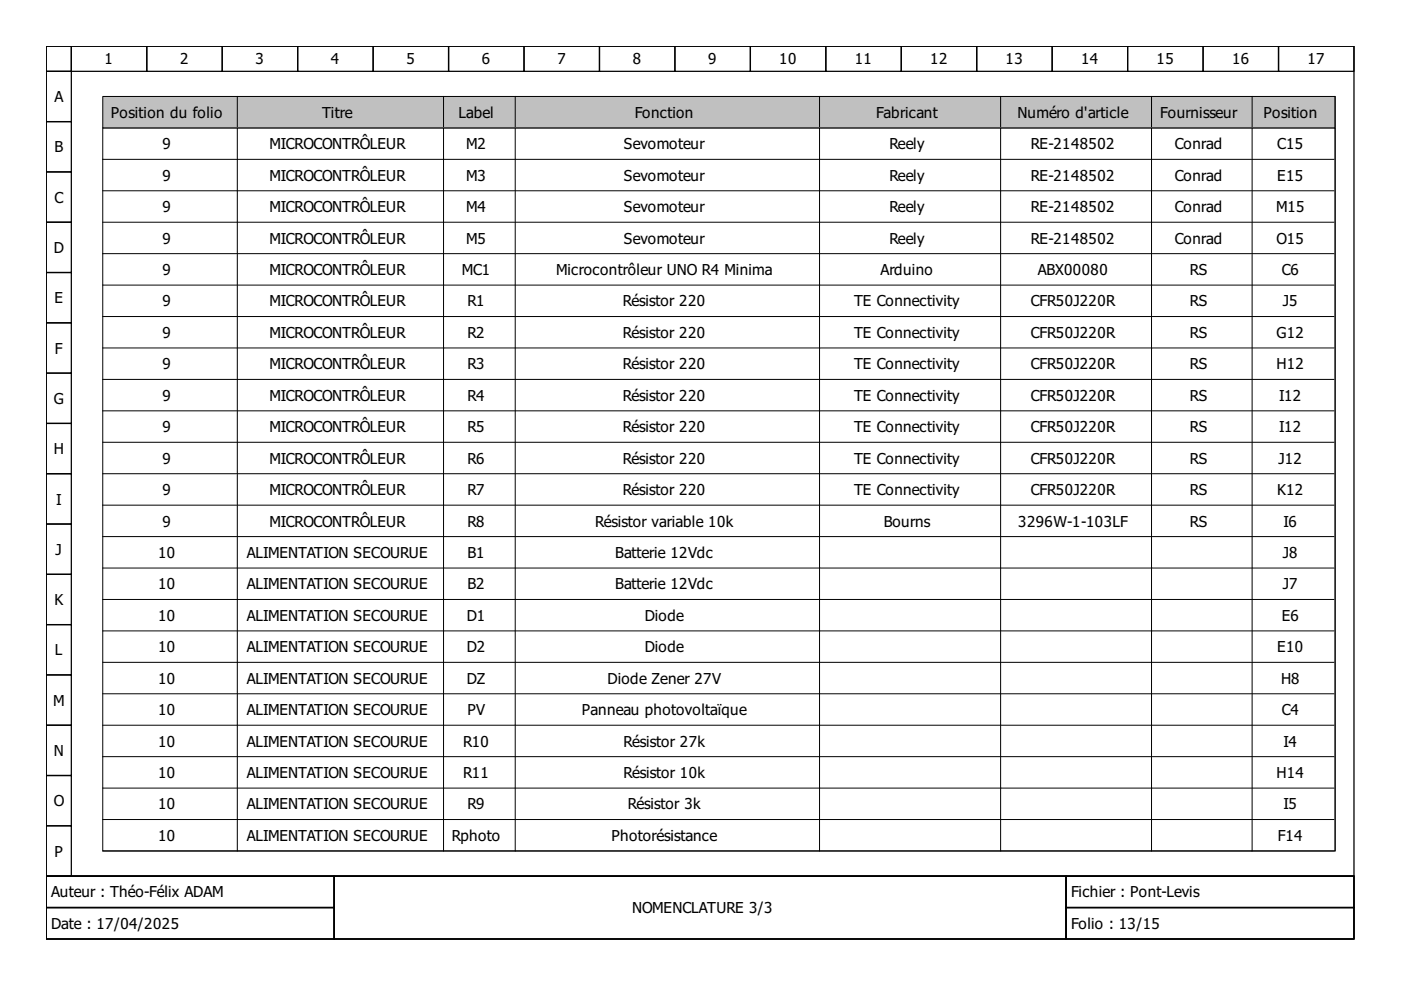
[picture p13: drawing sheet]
<svg xmlns="http://www.w3.org/2000/svg" width="297mm" height="210mm" viewBox="0 0 297 210" stroke-linecap="round" stroke-linejoin="round" font-family="sans-serif">
<defs><g id="words">
<g font-size="3.2">
<text x="22.2" y="13.7">1</text>
<text x="38.2" y="13.7">2</text>
<text x="54.2" y="13.7">3</text>
<text x="70.2" y="13.7">4</text>
<text x="86.2" y="13.7">5</text>
<text x="102.2" y="13.7">6</text>
<text x="118.2" y="13.7">7</text>
<text x="134.2" y="13.7">8</text>
<text x="150.2" y="13.7">9</text>
<text x="165.2" y="13.7">10</text>
<text x="181.2" y="13.7">11</text>
<text x="197.2" y="13.7">12</text>
<text x="213.2" y="13.7">13</text>
<text x="229.2" y="13.7">14</text>
<text x="245.2" y="13.7">15</text>
<text x="261.2" y="13.7">16</text>
<text x="277.2" y="13.7">17</text>
<text x="11.5" y="21.7">A</text>
<text x="23.5" y="25">Position du folio</text>
<text x="68.3" y="25">Titre</text>
<text x="97.2" y="25">Label</text>
<text x="134.6" y="25">Fonction</text>
<text x="185.8" y="25">Fabricant</text>
<text x="215.8" y="25">Numéro d'article</text>
<text x="246" y="25">Fournisseur</text>
<text x="267.9" y="25">Position</text>
<text x="11.5" y="32.3">B</text>
<text x="34.5" y="31.7">9</text>
<text x="57.1" y="31.7">MICROCONTRÔLEUR</text>
<text x="98.8" y="31.7">M2</text>
<text x="132.3" y="31.7">Sevomoteur</text>
<text x="188.6" y="31.7">Reely</text>
<text x="218.6" y="31.7">RE-2148502</text>
<text x="249.1" y="31.7">Conrad</text>
<text x="270.8" y="31.7">C15</text>
<text x="34.5" y="38.3">9</text>
<text x="57.1" y="38.3">MICROCONTRÔLEUR</text>
<text x="98.8" y="38.3">M3</text>
<text x="132.3" y="38.3">Sevomoteur</text>
<text x="188.6" y="38.3">Reely</text>
<text x="218.6" y="38.3">RE-2148502</text>
<text x="249.1" y="38.3">Conrad</text>
<text x="270.8" y="38.3">E15</text>
<text x="11.5" y="43">C</text>
<text x="34.5" y="45">9</text>
<text x="57.1" y="45">MICROCONTRÔLEUR</text>
<text x="98.8" y="45">M4</text>
<text x="132.3" y="45">Sevomoteur</text>
<text x="188.6" y="45">Reely</text>
<text x="218.6" y="45">RE-2148502</text>
<text x="249.1" y="45">Conrad</text>
<text x="270.5" y="45">M15</text>
<text x="11.4" y="53.6">D</text>
<text x="34.5" y="51.6">9</text>
<text x="57.1" y="51.6">MICROCONTRÔLEUR</text>
<text x="98.8" y="51.6">M5</text>
<text x="132.3" y="51.6">Sevomoteur</text>
<text x="188.6" y="51.6">Reely</text>
<text x="218.6" y="51.6">RE-2148502</text>
<text x="249.1" y="51.6">Conrad</text>
<text x="270.7" y="51.6">O15</text>
<text x="34.5" y="58.3">9</text>
<text x="57.1" y="58.3">MICROCONTRÔLEUR</text>
<text x="97.9" y="58.3">MC1</text>
<text x="117.9" y="58.3">Microcontrôleur UNO R4 Minima</text>
<text x="186.7" y="58.3">Arduino</text>
<text x="220" y="58.3">ABX00080</text>
<text x="252.3" y="58.3">RS</text>
<text x="271.7" y="58.3">C6</text>
<text x="11.5" y="64.3">E</text>
<text x="34.5" y="65">9</text>
<text x="57.1" y="65">MICROCONTRÔLEUR</text>
<text x="99.1" y="65">R1</text>
<text x="132" y="65">Résistor 220</text>
<text x="181.1" y="65">TE Connectivity</text>
<text x="218.6" y="65">CFR50J220R</text>
<text x="252.3" y="65">RS</text>
<text x="272" y="65">J5</text>
<text x="34.5" y="71.6">9</text>
<text x="57.1" y="71.6">MICROCONTRÔLEUR</text>
<text x="99.1" y="71.6">R2</text>
<text x="132" y="71.6">Résistor 220</text>
<text x="181.1" y="71.6">TE Connectivity</text>
<text x="218.6" y="71.6">CFR50J220R</text>
<text x="252.3" y="71.6">RS</text>
<text x="270.7" y="71.6">G12</text>
<text x="11.7" y="75">F</text>
<text x="34.5" y="78.3">9</text>
<text x="57.1" y="78.3">MICROCONTRÔLEUR</text>
<text x="99.1" y="78.3">R3</text>
<text x="132" y="78.3">Résistor 220</text>
<text x="181.1" y="78.3">TE Connectivity</text>
<text x="218.6" y="78.3">CFR50J220R</text>
<text x="252.3" y="78.3">RS</text>
<text x="270.7" y="78.3">H12</text>
<text x="11.4" y="85.6">G</text>
<text x="34.5" y="85">9</text>
<text x="57.1" y="85">MICROCONTRÔLEUR</text>
<text x="99.1" y="85">R4</text>
<text x="132" y="85">Résistor 220</text>
<text x="181.1" y="85">TE Connectivity</text>
<text x="218.6" y="85">CFR50J220R</text>
<text x="252.3" y="85">RS</text>
<text x="271.2" y="85">I12</text>
<text x="34.5" y="91.6">9</text>
<text x="57.1" y="91.6">MICROCONTRÔLEUR</text>
<text x="99.1" y="91.6">R5</text>
<text x="132" y="91.6">Résistor 220</text>
<text x="181.1" y="91.6">TE Connectivity</text>
<text x="218.6" y="91.6">CFR50J220R</text>
<text x="252.3" y="91.6">RS</text>
<text x="271.2" y="91.6">I12</text>
<text x="11.4" y="96.3">H</text>
<text x="34.5" y="98.3">9</text>
<text x="57.1" y="98.3">MICROCONTRÔLEUR</text>
<text x="99.1" y="98.3">R6</text>
<text x="132" y="98.3">Résistor 220</text>
<text x="181.1" y="98.3">TE Connectivity</text>
<text x="218.6" y="98.3">CFR50J220R</text>
<text x="252.3" y="98.3">RS</text>
<text x="271.1" y="98.3">J12</text>
<text x="11.9" y="107">I</text>
<text x="34.5" y="105">9</text>
<text x="57.1" y="105">MICROCONTRÔLEUR</text>
<text x="99.1" y="105">R7</text>
<text x="132" y="105">Résistor 220</text>
<text x="181.1" y="105">TE Connectivity</text>
<text x="218.6" y="105">CFR50J220R</text>
<text x="252.3" y="105">RS</text>
<text x="270.8" y="105">K12</text>
<text x="34.5" y="111.6">9</text>
<text x="57.1" y="111.6">MICROCONTRÔLEUR</text>
<text x="99.1" y="111.6">R8</text>
<text x="126.2" y="111.6">Résistor variable 10k</text>
<text x="187.4" y="111.6">Bourns</text>
<text x="215.9" y="111.6">3296W-1-103LF</text>
<text x="252.3" y="111.6">RS</text>
<text x="272.1" y="111.6">I6</text>
<text x="11.8" y="117.6">J</text>
<text x="33.5" y="118.3">10</text>
<text x="52.3" y="118.3">ALIMENTATION SECOURUE</text>
<text x="99.1" y="118.3">B1</text>
<text x="130.4" y="118.3">Batterie 12Vdc</text>
<text x="272" y="118.3">J8</text>
<text x="33.5" y="125">10</text>
<text x="52.3" y="125">ALIMENTATION SECOURUE</text>
<text x="99.1" y="125">B2</text>
<text x="130.4" y="125">Batterie 12Vdc</text>
<text x="272" y="125">J7</text>
<text x="11.5" y="128.3">K</text>
<text x="33.5" y="131.6">10</text>
<text x="52.3" y="131.6">ALIMENTATION SECOURUE</text>
<text x="99" y="131.6">D1</text>
<text x="136.7" y="131.6">Diode</text>
<text x="271.7" y="131.6">E6</text>
<text x="11.7" y="139">L</text>
<text x="33.5" y="138.3">10</text>
<text x="52.3" y="138.3">ALIMENTATION SECOURUE</text>
<text x="99" y="138.3">D2</text>
<text x="136.7" y="138.3">Diode</text>
<text x="270.8" y="138.3">E10</text>
<text x="11.3" y="149.6">M</text>
<text x="33.5" y="145">10</text>
<text x="52.3" y="145">ALIMENTATION SECOURUE</text>
<text x="99" y="145">DZ</text>
<text x="128.8" y="145">Diode Zener 27V</text>
<text x="271.6" y="145">H8</text>
<text x="33.5" y="151.6">10</text>
<text x="52.3" y="151.6">ALIMENTATION SECOURUE</text>
<text x="99.1" y="151.6">PV</text>
<text x="123.4" y="151.6">Panneau photovoltaïque</text>
<text x="271.7" y="151.6">C4</text>
<text x="11.4" y="160.3">N</text>
<text x="33.5" y="158.3">10</text>
<text x="52.3" y="158.3">ALIMENTATION SECOURUE</text>
<text x="98.2" y="158.3">R10</text>
<text x="132.2" y="158.3">Résistor 27k</text>
<text x="272.1" y="158.3">I4</text>
<text x="33.5" y="165">10</text>
<text x="52.3" y="165">ALIMENTATION SECOURUE</text>
<text x="98.2" y="165">R11</text>
<text x="132.2" y="165">Résistor 10k</text>
<text x="270.7" y="165">H14</text>
<text x="11.4" y="171">O</text>
<text x="33.5" y="171.6">10</text>
<text x="52.3" y="171.6">ALIMENTATION SECOURUE</text>
<text x="99.1" y="171.6">R9</text>
<text x="133.1" y="171.6">Résistor 3k</text>
<text x="272.1" y="171.6">I5</text>
<text x="33.5" y="178.3">10</text>
<text x="52.3" y="178.3">ALIMENTATION SECOURUE</text>
<text x="95.8" y="178.3">Rphoto</text>
<text x="129.6" y="178.3">Photorésistance</text>
<text x="270.9" y="178.3">F14</text>
<text x="11.5" y="181.6">P</text>
<text x="10.9" y="190.3">Auteur : Théo-Félix ADAM</text>
<text x="227.1" y="190.3">Fichier : Pont-Levis</text>
<text x="10.9" y="197">Date : 17/04/2025</text>
<text x="134" y="193.6">NOMENCLATURE 3/3</text>
<text x="227.1" y="197">Folio : 13/15</text>
</g>
</g></defs>
<g fill="none" stroke="#000" stroke-width=".27">
<path d="M9.8 9.8h277.3v176h-277.3zM9.8 9.8h5.3v5.3h-5.3zM9.8 15.1h5.3v10.7h-5.3zM15.1 9.8h16v5.3h-16zM31.1 9.8h16v5.3h-16zM47.1 9.8h16v5.3h-16zM63.1 9.8h16v5.3h-16zM79.1 9.8h16v5.3h-16zM95.1 9.8h16v5.3h-16zM111.1 9.8h16v5.3h-16zM127.1 9.8h16v5.3h-16zM143.1 9.8h16v5.3h-16z"/>
<path d="M159.1 9.8h16v5.3h-16zM175.1 9.8h16v5.3h-16zM191.1 9.8h16v5.3h-16zM207.1 9.8h16v5.3h-16zM223.1 9.8h16v5.3h-16zM239.1 9.8h16v5.3h-16zM255.1 9.8h16v5.3h-16zM271.1 9.8h16v5.3h-16zM9.8 25.8h5.3v10.7h-5.3zM9.8 36.5h5.3v10.6h-5.3zM9.8 47.1h5.3v10.7h-5.3zM9.8 57.8h5.3v10.6h-5.3z"/>
<path d="M9.8 68.4h5.3v10.7h-5.3zM9.8 79.1h5.3v10.7h-5.3zM9.8 89.8h5.3v10.6h-5.3zM9.8 100.4h5.3v10.7h-5.3zM9.8 111.1h5.3v10.7h-5.3zM9.8 121.8h5.3v10.6h-5.3zM9.8 132.4h5.3v10.7h-5.3zM9.8 143.1h5.3v10.7h-5.3zM9.8 153.8h5.3v10.6h-5.3zM9.8 164.4h5.3v10.7h-5.3zM9.8 175.1h5.3v10.7h-5.3zM9.8 185.8h277.3v13.3h-277.3z"/>
<path d="M9.8 185.8h61v6.6h-61zM9.8 192.4h61v6.7h-61zM70.8 185.8h155.2v13.3h-155.2zM226 185.8h61.1v6.6h-61.1zM226 192.4h61.1v6.7h-61.1z"/>
</g>
<g fill="none" stroke="#000" stroke-width=".21">
<path d="M21.8 27.1h261.3v153.3h-261.3zM21.8 33.8h261M50.3 27.1v153.3M94 27.1v153.3M109.2 27.1v153.3M173.8 27.1v153.3M212.2 27.1v153.3M244.1 27.1v153.3M265.5 27.1v153.3M283.1 27.1v153.3M21.8 40.5h261M21.8 47.1h261"/>
<path d="M21.8 53.8h261M21.8 60.4h261M21.8 67.1h261M21.8 73.8h261M21.8 80.4h261M21.8 87.1h261M21.8 93.8h261M21.8 100.4h261M21.8 107.1h261M21.8 113.8h261M21.8 120.4h261M21.8 127.1h261"/>
<path d="M21.8 133.8h261M21.8 140.4h261M21.8 147.1h261M21.8 153.8h261M21.8 160.4h261M21.8 167.1h261M21.8 173.8h261M21.8 180.4h261"/>
</g>
<path d="M21.8 20.5h261.3v6.6h-261.3z" fill="#c0c0c0" stroke="#000" stroke-width=".21"/>
<path d="M50.3 20.5v6.4M94 20.5v6.4M109.2 20.5v6.4M173.8 20.5v6.4M212.2 20.5v6.4M244.1 20.5v6.4M265.5 20.5v6.4M283.1 20.5v6.4" fill="none" stroke="#000" stroke-width=".21"/>
<use href="#words"/>
</svg>
